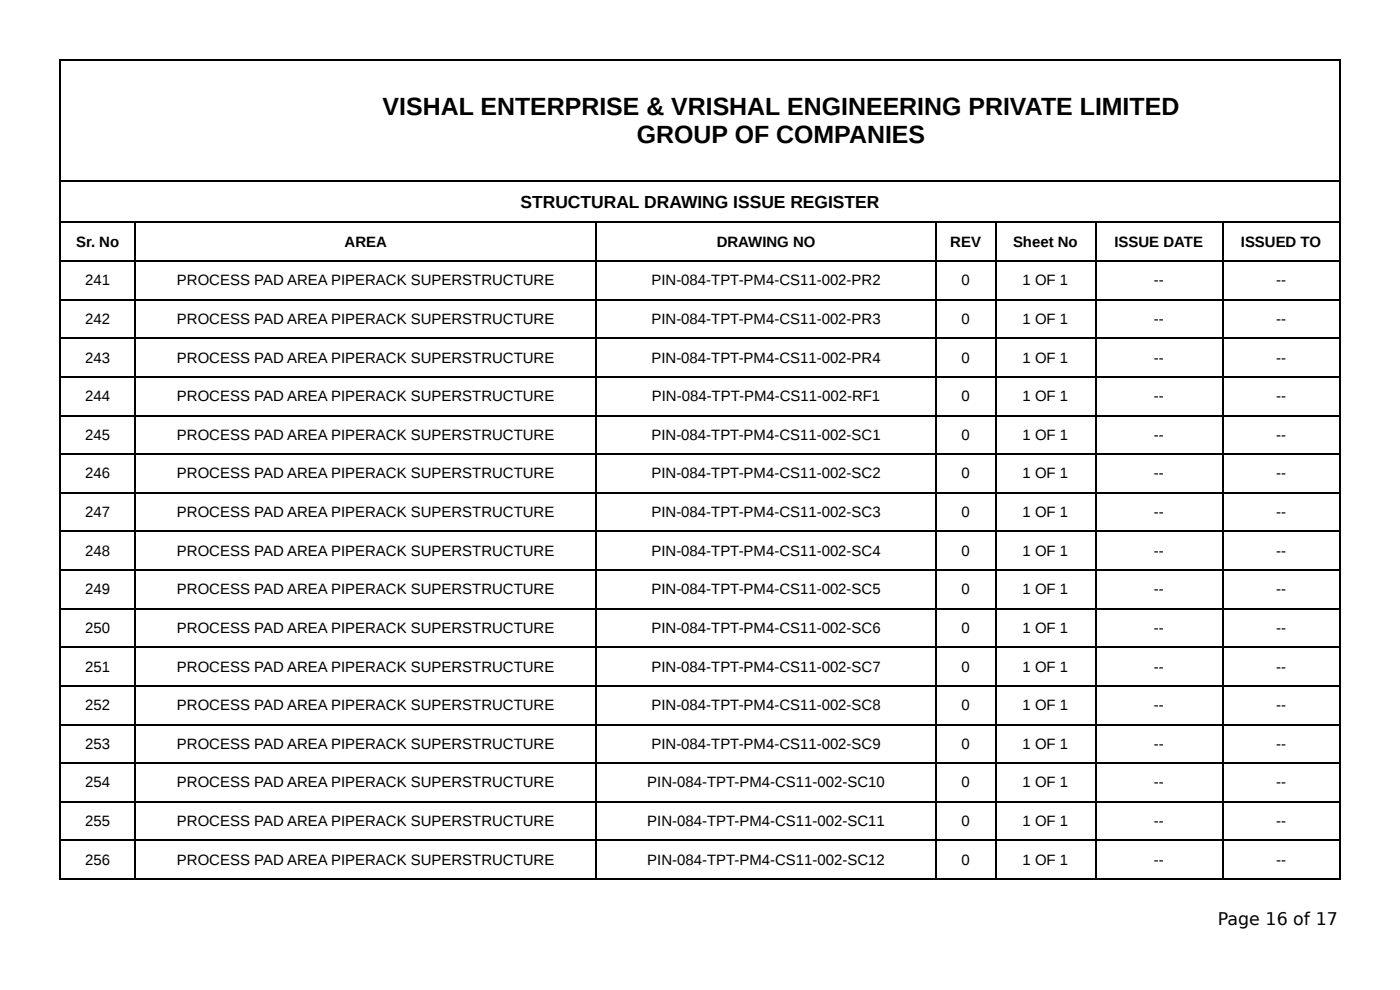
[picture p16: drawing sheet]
<svg xmlns="http://www.w3.org/2000/svg" width="297mm" height="210mm" viewBox="0 0 297 210" stroke-linecap="round" stroke-linejoin="round" font-family="sans-serif">
<defs><g id="words">
<g font-size="5.3">
<text x="81.3" y="24.3">VISHAL ENTERPRISE &amp; VRISHAL ENGINEERING PRIVATE LIMITED</text>
<text x="135.3" y="30.4">GROUP OF COMPANIES</text>
</g>
<g font-size="3.7">
<text x="110.6" y="44.2">STRUCTURAL DRAWING ISSUE REGISTER</text>
<text x="258.7" y="196.3">Page 16 of 17</text>
</g>
<g font-size="3.2">
<text x="16.2" y="52.4">Sr. No</text>
<text x="73.2" y="52.4">AREA</text>
<text x="152.2" y="52.4">DRAWING NO</text>
<text x="201.8" y="52.4">REV</text>
<text x="215.2" y="52.4">Sheet No</text>
<text x="236.7" y="52.4">ISSUE DATE</text>
<text x="263.5" y="52.4">ISSUED TO</text>
<text x="18.1" y="60.6">241</text>
<text x="37.6" y="60.6">PROCESS PAD AREA PIPERACK SUPERSTRUCTURE</text>
<text x="138.4" y="60.6">PIN-084-TPT-PM4-CS11-002-PR2</text>
<text x="204.2" y="60.6">0</text>
<text x="217.2" y="60.6">1 OF 1</text>
<text x="245" y="60.6">--</text>
<text x="271" y="60.6">--</text>
<text x="18.1" y="68.8">242</text>
<text x="37.6" y="68.8">PROCESS PAD AREA PIPERACK SUPERSTRUCTURE</text>
<text x="138.4" y="68.8">PIN-084-TPT-PM4-CS11-002-PR3</text>
<text x="204.2" y="68.8">0</text>
<text x="217.2" y="68.8">1 OF 1</text>
<text x="245" y="68.8">--</text>
<text x="271" y="68.8">--</text>
<text x="18.1" y="77">243</text>
<text x="37.6" y="77">PROCESS PAD AREA PIPERACK SUPERSTRUCTURE</text>
<text x="138.4" y="77">PIN-084-TPT-PM4-CS11-002-PR4</text>
<text x="204.2" y="77">0</text>
<text x="217.2" y="77">1 OF 1</text>
<text x="245" y="77">--</text>
<text x="271" y="77">--</text>
<text x="18.1" y="85.2">244</text>
<text x="37.6" y="85.2">PROCESS PAD AREA PIPERACK SUPERSTRUCTURE</text>
<text x="138.5" y="85.2">PIN-084-TPT-PM4-CS11-002-RF1</text>
<text x="204.2" y="85.2">0</text>
<text x="217.2" y="85.2">1 OF 1</text>
<text x="245" y="85.2">--</text>
<text x="271" y="85.2">--</text>
<text x="18.1" y="93.4">245</text>
<text x="37.6" y="93.4">PROCESS PAD AREA PIPERACK SUPERSTRUCTURE</text>
<text x="138.4" y="93.4">PIN-084-TPT-PM4-CS11-002-SC1</text>
<text x="204.2" y="93.4">0</text>
<text x="217.2" y="93.4">1 OF 1</text>
<text x="245" y="93.4">--</text>
<text x="271" y="93.4">--</text>
<text x="18.1" y="101.6">246</text>
<text x="37.6" y="101.6">PROCESS PAD AREA PIPERACK SUPERSTRUCTURE</text>
<text x="138.4" y="101.6">PIN-084-TPT-PM4-CS11-002-SC2</text>
<text x="204.2" y="101.6">0</text>
<text x="217.2" y="101.6">1 OF 1</text>
<text x="245" y="101.6">--</text>
<text x="271" y="101.6">--</text>
<text x="18.1" y="109.8">247</text>
<text x="37.6" y="109.8">PROCESS PAD AREA PIPERACK SUPERSTRUCTURE</text>
<text x="138.4" y="109.8">PIN-084-TPT-PM4-CS11-002-SC3</text>
<text x="204.2" y="109.8">0</text>
<text x="217.2" y="109.8">1 OF 1</text>
<text x="245" y="109.8">--</text>
<text x="271" y="109.8">--</text>
<text x="18.1" y="118">248</text>
<text x="37.6" y="118">PROCESS PAD AREA PIPERACK SUPERSTRUCTURE</text>
<text x="138.4" y="118">PIN-084-TPT-PM4-CS11-002-SC4</text>
<text x="204.2" y="118">0</text>
<text x="217.2" y="118">1 OF 1</text>
<text x="245" y="118">--</text>
<text x="271" y="118">--</text>
<text x="18.1" y="126.2">249</text>
<text x="37.6" y="126.2">PROCESS PAD AREA PIPERACK SUPERSTRUCTURE</text>
<text x="138.4" y="126.2">PIN-084-TPT-PM4-CS11-002-SC5</text>
<text x="204.2" y="126.2">0</text>
<text x="217.2" y="126.2">1 OF 1</text>
<text x="245" y="126.2">--</text>
<text x="271" y="126.2">--</text>
<text x="18.1" y="134.4">250</text>
<text x="37.6" y="134.4">PROCESS PAD AREA PIPERACK SUPERSTRUCTURE</text>
<text x="138.4" y="134.4">PIN-084-TPT-PM4-CS11-002-SC6</text>
<text x="204.2" y="134.4">0</text>
<text x="217.2" y="134.4">1 OF 1</text>
<text x="245" y="134.4">--</text>
<text x="271" y="134.4">--</text>
<text x="18.1" y="142.6">251</text>
<text x="37.6" y="142.6">PROCESS PAD AREA PIPERACK SUPERSTRUCTURE</text>
<text x="138.4" y="142.6">PIN-084-TPT-PM4-CS11-002-SC7</text>
<text x="204.2" y="142.6">0</text>
<text x="217.2" y="142.6">1 OF 1</text>
<text x="245" y="142.6">--</text>
<text x="271" y="142.6">--</text>
<text x="18.1" y="150.8">252</text>
<text x="37.6" y="150.8">PROCESS PAD AREA PIPERACK SUPERSTRUCTURE</text>
<text x="138.4" y="150.8">PIN-084-TPT-PM4-CS11-002-SC8</text>
<text x="204.2" y="150.8">0</text>
<text x="217.2" y="150.8">1 OF 1</text>
<text x="245" y="150.8">--</text>
<text x="271" y="150.8">--</text>
<text x="18.1" y="159">253</text>
<text x="37.6" y="159">PROCESS PAD AREA PIPERACK SUPERSTRUCTURE</text>
<text x="138.4" y="159">PIN-084-TPT-PM4-CS11-002-SC9</text>
<text x="204.2" y="159">0</text>
<text x="217.2" y="159">1 OF 1</text>
<text x="245" y="159">--</text>
<text x="271" y="159">--</text>
<text x="18.1" y="167.2">254</text>
<text x="37.6" y="167.2">PROCESS PAD AREA PIPERACK SUPERSTRUCTURE</text>
<text x="137.5" y="167.2">PIN-084-TPT-PM4-CS11-002-SC10</text>
<text x="204.2" y="167.2">0</text>
<text x="217.2" y="167.2">1 OF 1</text>
<text x="245" y="167.2">--</text>
<text x="271" y="167.2">--</text>
<text x="18.1" y="175.4">255</text>
<text x="37.6" y="175.4">PROCESS PAD AREA PIPERACK SUPERSTRUCTURE</text>
<text x="137.5" y="175.4">PIN-084-TPT-PM4-CS11-002-SC11</text>
<text x="204.2" y="175.4">0</text>
<text x="217.2" y="175.4">1 OF 1</text>
<text x="245" y="175.4">--</text>
<text x="271" y="175.4">--</text>
<text x="18.1" y="183.6">256</text>
<text x="37.6" y="183.6">PROCESS PAD AREA PIPERACK SUPERSTRUCTURE</text>
<text x="137.5" y="183.6">PIN-084-TPT-PM4-CS11-002-SC12</text>
<text x="204.2" y="183.6">0</text>
<text x="217.2" y="183.6">1 OF 1</text>
<text x="245" y="183.6">--</text>
<text x="271" y="183.6">--</text>
</g>
</g></defs>
<g fill="none" stroke="#000" stroke-width=".26">
<path d="M12.7 12.8h272M12.8 12.7v174.1M284.6 12.7v174.1M12.7 38.5h272M12.7 47.2h272M12.7 55.4h272M28.7 47.4v139.4M126.6 47.4v139.4M198.8 47.4v139.4M211.5 47.4v139.4M232.7 47.4v139.4M259.7 47.4v139.4"/>
<path d="M12.7 63.6h272M12.7 71.8h272M12.7 80h272M12.7 88.2h272M12.7 96.4h272M12.7 104.6h272M12.7 112.8h272M12.7 121h272M12.7 129.2h272M12.7 137.5h272M12.7 145.7h272M12.7 153.9h272"/>
<path d="M12.7 162.1h272M12.7 170.3h272M12.7 178.5h272M12.7 186.7h272"/>
</g>
<use href="#words"/>
</svg>
